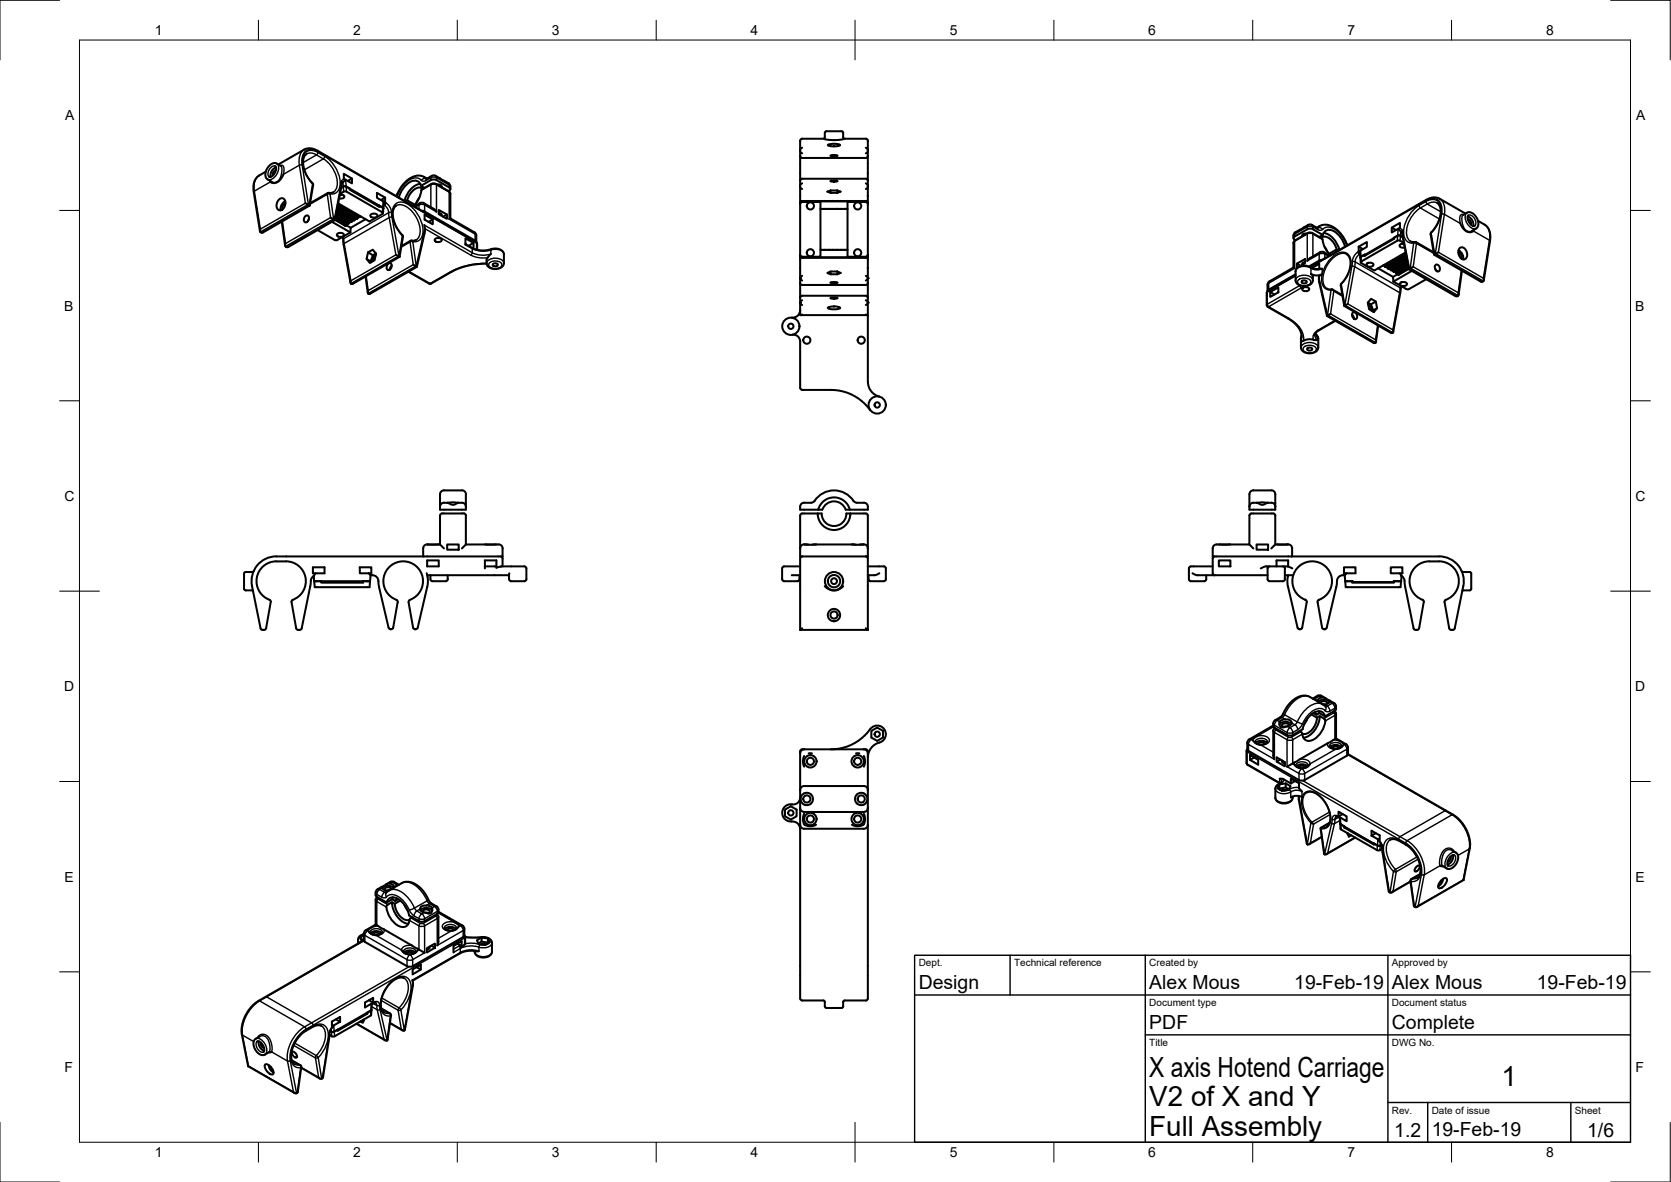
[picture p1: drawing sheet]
<svg xmlns="http://www.w3.org/2000/svg" width="420mm" height="297mm" viewBox="0 0 420 297" stroke-linecap="round" stroke-linejoin="round" font-family="sans-serif">
<defs><g id="words">
<g font-size="7">
<text x="289" y="270.6">X axis Hotend Carriage</text>
<text x="377.5" y="273">1</text>
<text x="289" y="278.1">V2 of X and Y</text>
<text x="289" y="285.5">Full Assembly</text>
</g>
<g font-size="4.9">
<text x="231" y="248.5">Design</text>
<text x="289" y="248.5">Alex Mous</text>
<text x="325.4" y="248.5">19-Feb-19</text>
<text x="350" y="248.5">Alex Mous</text>
<text x="386.4" y="248.5">19-Feb-19</text>
<text x="289" y="258.6">PDF</text>
<text x="350" y="258.6">Complete</text>
<text x="350.6" y="285.7">1.2</text>
<text x="360" y="285.5">19-Feb-19</text>
<text x="399.1" y="285.7">1/6</text>
</g>
<g font-size="3.5">
<text x="39" y="8.8">1</text>
<text x="88.8" y="8.8">2</text>
<text x="138.8" y="8.8">3</text>
<text x="188.7" y="8.8">4</text>
<text x="238.8" y="8.8">5</text>
<text x="288.7" y="8.8">6</text>
<text x="338.8" y="8.8">7</text>
<text x="388.8" y="8.8">8</text>
<text x="16.4" y="30.2">A</text>
<text x="411.4" y="30.2">A</text>
<text x="16.2" y="78">B</text>
<text x="411.2" y="78">B</text>
<text x="16.2" y="125.9">C</text>
<text x="411.2" y="125.9">C</text>
<text x="16.2" y="173.7">D</text>
<text x="411.2" y="173.7">D</text>
<text x="16.2" y="221.6">E</text>
<text x="411.2" y="221.6">E</text>
<text x="16.2" y="269.4">F</text>
<text x="411.2" y="269.4">F</text>
<text x="39" y="290.8">1</text>
<text x="88.8" y="290.8">2</text>
<text x="138.8" y="290.8">3</text>
<text x="188.7" y="290.8">4</text>
<text x="238.8" y="290.8">5</text>
<text x="288.7" y="290.8">6</text>
<text x="338.8" y="290.8">7</text>
<text x="388.8" y="290.8">8</text>
</g>
<g font-size="2.5">
<text x="231" y="242.9">Dept.</text>
<text x="255" y="242.9">Technical reference</text>
<text x="289" y="242.9">Created by</text>
<text x="350" y="242.9">Approved by</text>
<text x="289" y="252.8">Document type</text>
<text x="350" y="252.8">Document status</text>
<text x="289" y="262.9">Title</text>
<text x="350" y="262.9">DWG No.</text>
<text x="350" y="279.9">Rev.</text>
<text x="360" y="279.9">Date of issue</text>
<text x="396" y="279.9">Sheet</text>
</g>
</g></defs>
<!-- layer: Visible -->
<g fill="none" stroke="#000" stroke-width=".51">
<path d="M77.1 38.7l-.5 .4-.3 .8v1.8l.7 2.2 1.6 2.2M201.2 38l.1 .3 .4 .2M201.2 39.2v6.2M201.2 39.2l.1 .2 .4 .3h16l.3-.1 .2-.4M201.7 37.1l-.4 .2-.1 .4M201.7 34.9h5.3M201.7 34.8l-.4 .3-.1 .3v3.8M207.4 35l1.8 .2 2.8-.2M207.4 33.4v1.1M207.4 33.4a.93 .93 0 0 1 1.2-.4h2.2a.97 .97 0 0 1 1.2 .4v1.1M207.4 34.5l-.4 .3M208.2 36.4a4 4 0 0 1 3 .1 3.8 3.8 0 0 1-3-.1z"/>
<path d="M208.8 39.1l.7-.1 1.1 .1-.6 .2zM212 34.5l.4 .3M212.4 34.9h5.3M217.7 37.1l.4 .2 .1 .4M217.7 34.8l.4 .3 .1 .2v3.9M218.2 38l-.1 .3-.4 .2M218.2 39.2v6.2M66.8 43.1l-1.6 1a3.8 3.8 0 0 0-1.4 4.1l1.6 9.9M69.2 41.8l.2 .6-.3 1.1-.7 .8-.7 .2M69.4 42.8l-.7 .4v.8M69.4 42a2.2 2.2 0 0 0-1.4 2.5M70 41.3l6.7-3.8 1.3-.2 1.3 .3 40.4 23.2 .3 .5v1.5"/>
<path d="M70.1 50.2a1 1 0 0 1 1.4-.2 1 1 0 0 1 .2 1.3 1.32 1.32 0 0 1-1.8 1.3 1.88 1.88 0 0 1 .2-2.4zM70.6 41.7l-1.1-.6-.6-.1-1 .4-.7 1-.4 1v1.1l.4 .5 1.1 .7M70.8 55.7l.9 6.1M71.2 43.8l-.6 1.2-1 .9a1.57 1.57 0 0 1-1.6-.2M71.7 50.5a2.27 2.27 0 0 0-1.1 2.3M71.8 51.1l-.7 .6v.9M76.8 54.3a.61 .61 0 0 1 .8 0 .61 .61 0 0 1 0 .9 .66 .66 0 0 1-.9 .7 .66 .66 0 0 1-.2-1.1zM76.8 51.1l1.1 .6M77.7 55.1l-.3 .5M77.9 51.7l-11.9 6.8-.6-.3 .1-.6M78.6 46.1l.2 .4-.9 5.2M79.8 57.8l4.6 2.6 .4-.1 3.3-1.9"/>
<path d="M83.1 54.7l1.1 .6M83.5 55.7l4.6 2.7M83.8 48.3l-1.4 .2-4.4 2.6M84.2 55.3l2.8 1.5-.2-.2M84.2 55.1l2.6 1.5-.1 .1M84.4 54.4l3.1 1.8 .2-.1M84.5 53.6l3.7 2.2M84.7 52.9l4.3 2.5 .3-.3M84.8 58.8l.8-.3a.65 .65 0 0 1 .8 .7l-.8 .3a.65 .65 0 0 1-.8-.7zM84.8 52.2l4.9 2.8M85 51.5l5.4 3.1M85.5 48.9h.3a.56 .56 0 0 1 .8 .4 .56 .56 0 0 1-.8 .6h-.5"/>
<path d="M85.5 48.7l1-.6h.6l9.2 5.5-3.4 2.1-7.9-4.6M85.7 48.9h.4M86 45.8l-1.8 9.5-11.7 6.8a.57 .57 0 0 1-.7-.2 .57 .57 0 0 1 0-.7M86.1 59.5l2 11.6M86.3 46.9h.7M86.3 46.9l-.5 .3M86.4 43.7l2.1 1.2v1.2l-2.1-1.2zM86.6 56.5l-.1 .1M86.7 56.5l-.1 .1M86.9 45.2l-1 .7M87 56.6h-.1M87 56.6l1.2 .6"/>
<path d="M87 46.9l9.2 5.3M87 46.9l.9 .5v.3l7.5 4.3v-.3l.8 .5M87.3 56.1h.1M87.3 56.1l-.1 .2M87.4 56.1l-.4 .4M88 55.7h.1M88 55.6l-.3 .5M88 47.4l-.1 .1M88.1 55.7l-.3 .2M88.2 57.2l-.1 1.2M88.4 55.8h-.1M88.4 55.7l-.1 .1"/>
<path d="M88.5 44.9l-1.1 .6M88.6 55.5l-.2 .2M88.7 55.2l-.1 .3M88.9 55.3l-.3 .2M89.4 54.8l-.1 .3M89.6 54.9l-.3 .2M89.8 55h-.1M90 54.7l-.2 .3M90.1 54.4l-.1 .3M90.3 54.5l-.3 .2M90.7 54.3l-.3 .3M91.9 55.1l-3.7 2.1"/>
<path d="M93.2 54l.8-.3a.65 .65 0 0 1 .8 .7l-.8 .3a.65 .65 0 0 1-.8-.7zM95.1 51.5l-.1 .2M95.3 51.6l-.3 .2M95.4 51.7l-.3 .1M96.2 52.2l.2 .2M96.4 50.6v1.8M96.4 52.4l-.1 1.2M96.8 49.7l-2-1.2v1.2l1.6 .9M96.8 49.7l-1 .6M96.8 49.7v1.2l-.4-.3M99.7 51.7l-.6 .5-.3 .7v1.1l.1 1.1 .9 2.2 1.5 2.1-.8 5.1M102.4 50.3l1.9 1.1"/>
<path d="M102.4 50.3l-.5 .3M104 51.8a7.4 7.4 0 0 0 2-4.1l2.6-1.5 .7-.1 3.7 2.1 .2 .5v6.2l6.1 3.5M105.4 49.7l-.7 1.2M105.6 51.1l-1.5 .8M105.6 51l.5-.1 .5 .2 2.5 1.4 .6 .7M105.7 46.2a5.5 5.5 0 0 0-4 4.3M105.9 46.7a1.69 1.69 0 0 0-2.7-1l-1.6 1.3-.8 1.3-.5 1.3M106.1 53l.7 .1M106.3 47.5a1.76 1.76 0 0 0-2.5 .4l-1 1.4-.4 1M106.7 56.5l.1 .9M106.7 47.2l-.8-.5 2.9-1.6 .8 .1 3.3 1.9a.47 .47 0 0 1 .3 .5 .47 .47 0 0 1-.4 .4M106.8 54l2 1.1v1.3l-2-1.2z"/>
<path d="M106.8 53.2l12.7 7.3M106.8 57.4v1.1l-2 8.6-11.8 6.7-.5-.1 .1-.7M107.2 45l1.6-.9 .8 .1 3.3 2 .3 .4v.9M107.4 44.9l-1.1-.6-.8-.2-1.1 .1-1.4 .6-1.7 1.5-1.7 2.9M108.8 55.1l-1 .7M109.9 46.4l.9 .1 .2 .5M110.3 52.8l2.1 1.1v1.1l-2.1-1.2zM110.3 53.5l.7 .3v.4M110.7 46.4l-.4 .2M112.4 53.9l-1 .5M113.2 54.9l-.3 .2M119.3 58.3l.3 .4 .2 .5"/>
<path d="M119.8 59.2v1.7M201.2 45.4v5.6M201.2 51v20.2M201.2 46.9l.1 .4 .4 .2M201.2 51l.4-.5h16.2l.4 .5M201.7 50.6h4.6v.1h-4.6l-.4 .2-.1 .4M201.7 46.1l-.4 .2-.1 .4M201.7 50.6l-.3 .1-.2 .4M201.7 44.9h16M201.7 50.6h16M201.7 44.9l-.4 .2-.1 .3M206.3 52.5h6.8"/>
<path d="M206.3 50.7v13.8h-4.7l-.4-.5M208.8 45.5l1.2-.2 .6 .2-1.1 .2zM208.9 47.9v.6M208.9 47.9h1.6M208.9 47.9l-.9 .3 .9 .3M208.9 48.5h1.6M210.5 47.9v.6M210.5 47.9l.9 .3-.9 .3M217.7 50.6h-4.6v.1M217.7 46.1l.4 .2 .1 .4M217.7 50.6l.4 .2 .1 .3-.1-.2zM217.7 44.9l.4 .2 .1 .3"/>
<path d="M218.2 51v23.8M218.2 45.4v1.5M218.2 46.9v4.1M218.2 51.3l-.1-.3-.4-.3h-4.6v13.8M218.2 46.9l-.1 .4-.4 .2M325.5 59.4l-.3 .4 .3 .4M327.8 58.8l.4 .1M328.6 58.7l-.9 .1-.3 .6M328.7 57.6l-3.2 1.8M328.7 57.6l.7-.2 .7 .2M328.9 56.5l-3.4 2-.2 .5-.1 .8M329.9 56.5l1.4 .8"/>
<path d="M329.9 56.5l-.5-.1-.5 .1M330.1 57.6l2.5 1.4-.9 .5M331.1 57.2l1-.6 .9-.1 1.1 .1 1.1 .5 1 .6 1 1.1 1.7 2.8M332.2 59.8a1.76 1.76 0 0 1 2.5 .5l1 1.3 .4 1.1M332.6 59.1a1.69 1.69 0 0 1 2.7-1l1.6 1.3 .8 1.2 .5 1.4M332.8 58.5a5.5 5.5 0 0 1 4 4.3M349.9 57.2l2.1-1.2v1.2l-2.1 1.2zM349.9 57.2l1.1 .6M350.4 59.8h.1M350.5 59.8v.2M351.4 59.2h.7l.6 .3M351.4 59.2l-.9 .5v.3l-7.4 4.3v-.3"/>
<path d="M351.4 59.2l-1 .6M351.6 57.5l.9 .8M352.4 58.2l1.8 9.5M361.4 51l.4 .4 .3 .8 .1 1-.1 1.3-.8 2-1.6 2.2 .9 5.3 11.8 6.8 .6-.2v-.7M367.2 56.2l.6 1.1 .9 .9 1 .2 .8-.3M367.9 54l1-.6 .7-.1 .9 .5 .8 .9 .4 1.2-.1 1-.3 .4-1.2 .7M368.5 53.7l-6.7-3.9-1-.2-1.2 .2-30.2 17.3M369 54.4a2.2 2.2 0 0 1 1.4 2.4M369.1 55.1l.6 .5 .1 .8M369.2 54.1l-.2 .6 .4 1.1 .7 .9 .7 .1M371.6 55.5l1.8 1a3.9 3.9 0 0 1 1.2 4.1l-1.5 9.8M91.9 69.5l.6 4.1"/>
<path d="M92.2 65.1l1 .6M92.5 63.4l1.2-.7 .9 1-.4 1.7-1.2 .7-.8-1zM92.5 63.4l1.3 .7M93.8 64.1l-.6 1.6 .1 .2M94.5 64.2l-.6 .6-.1 .8M94.5 63.7l-.7 .4M97.6 66.3a.61 .61 0 0 1 .8 0 .61 .61 0 0 1 0 .9 .66 .66 0 0 1-.9 .6 .66 .66 0 0 1-.2-1.1zM98.5 66.7l-.5 1.1M99.5 64l1 .5-12 6.9a.48 .48 0 0 1-.3-.8M100.3 64.4h.1M103.9 66.5l.9 .6M104.6 60.3l-1.4 .2-2.3 1.3"/>
<path d="M104.6 66.9h.1M109.3 60.1l.9-.3a.65 .65 0 0 1 .8 .7l-.8 .3a.65 .65 0 0 1-.9-.7zM117 61.5v-1.6l2.1 1.2v1.5M117 61.3l2.1 1.3M117 61.2l.1 .2M119.1 62.6l2.7 .3 2.7-.5a1.86 1.86 0 0 1 2.2 1.5l-.1 2.7-.4 .5-.7 .4-1.5 .1-1.1-.5-.5-.6-.1-1.2M119.1 61.1l-1.3 .7M119.5 60.5l.3 .4M122.4 66.3l-3.7 .3-3.1 .8-2.1 .9-5.3 3-5.5-3M123.4 63.8l-.8 .9-.2 .6M124.1 66.3l.4-.1a.52 .52 0 0 1 .7 .4l-.7 .3a.52 .52 0 0 1-.6-.5zM201.2 64.3l.4 .5h16.2l.4-.5"/>
<path d="M201.2 64.2l.2 .3 .3 .2M201.2 74.8v4.3l.5-.1M201.2 71.2v3.6M201.2 77.9a1.89 1.89 0 0 1-2.1 1.9M201.2 71.2h.1M201.2 74.8l.1-.3 .3-.2h16.1l.3 .1 .2 .4M201.3 79.2h16.8M201.7 69.3a.59 .59 0 0 0-.5 .6 .59 .59 0 0 0 .5 .6M201.7 75.5a.59 .59 0 0 0-.5 .5 .59 .59 0 0 0 .5 .6M201.7 64.7h16M206.3 62.8h6.8M206.3 64.5v.2h-4.6"/>
<path d="M208 68.6l.9-.4h1.6l.9 .4-.9 .3h-1.6zM208.2 77.3l1.8-.3a1.11 1.11 0 0 1 1.2 .4 3.6 3.6 0 0 1-3 0zM208.8 74.9l.5-.1 1.3 .1-.9 .2zM208.8 71l.7-.1 1.1 .1-.6 .2zM208.9 68.2v.7M210.5 68.2v.7M217.7 69.3a.59 .59 0 0 1 .5 .6 .59 .59 0 0 1-.5 .6M217.7 75.5a.59 .59 0 0 1 .5 .5 .59 .59 0 0 1-.5 .6M217.7 79l.5 .1M218.2 74.8v21.1M218.2 64l-.4 .5h-4.7v.2h4.6M218.2 64.2l-.1 .3-.4 .2"/>
<path d="M218.2 71.1l-.2 .4-.3 .1h-16.2l-.3-.3M318.7 77.1l6.1 3.6a5.2 5.2 0 0 1 2.5 4.1M318.8 73.2l-.3 .4v3.1l.3 .4M319.4 73.4l2-1.2v1.3l-2 1.1zM319.4 73.4l1.1 .6M325.2 67.2l.3 .2M325.5 60.3l.2 .1M325.8 68.9l-6.8 3.9-.3 .4v-1.6M325.8 69.2l-7.1 4M326.1 66.3v1l.2-.1M327 66.8l-.9-.5 2-1.2v1.1l-1.4 .8M327.5 70.6l.4-.2a.52 .52 0 0 1 .7 .5l-.7 .3a.52 .52 0 0 1-.6-.5z"/>
<path d="M327.5 72.5l.8-.4a.65 .65 0 0 1 .8 .8l-.8 .3a.65 .65 0 0 1-.8-.7zM328.2 65.8l-.7 .3v.4M329.8 67.4l1.9-1.1v1.3M330.1 69.6l-.5-.8a2.97 2.97 0 0 0 2.8 .1l-.7 .4-.1 .4M331.6 69.8l.1 1.1 2 8.5 11.7 6.8 .5-.2v-.6M331.9 63.4l-2.7 1.5-.5 .7M332.4 65.3l-.7 .2-2.6 1.5M332.4 67.5l-1.9 .1-2-.8-.9-.1-1.3 .5-.5 .7v2.7l.3 .6 .6 .5 1.5 .2 1.2-.4 .7-.8v-1.1M332.9 63.4l1.4 .8M332.9 63.4l-.5-.1-.5 .1M333.1 62l.7 1.3M333.7 72.5l1.3 .2 2.5 1.5"/>
<path d="M334.5 64.1a8 8 0 0 1-2-4.1l-2.6-1.5-.6-.1-3.8 2.1-.3 .5v6.2l-6 3.5-.4 .4-.1 .5M334.6 78.9l-.9 .5M336.5 62.9l-.4-.2-1.9 1.1M338.1 76.7l-.1 .2M338.6 63.9l.5 .5 .4 .7-.1 2.2-.8 2.3-1.5 1.9 .9 5.4 11.7 6.7h.6l-.1-.7M338.9 76.4l-.8 .3M340 79.1l.5 1M340.1 78.6a.91 .91 0 0 1 1.1 .4 .91 .91 0 0 1-.1 1.1 .95 .95 0 0 1-1-.4 .95 .95 0 0 1 0-1.1zM341.6 62l2.1-1.2v1.2l-1.6 1M341.6 62l1.1 .6M341.6 62v1.2l.5-.2M342.1 64.8v1.1"/>
<path d="M342.1 63v1.8M342.2 64.5l-.1 .3M343.2 64l-1 .5M343.2 64l.1 .2M343.2 64.1l-1 .4M343.6 66.3l.9-.3a.65 .65 0 0 1 .8 .7l-.8 .3a.65 .65 0 0 1-.9-.7zM343.9 76.1l.8-1 1.2 .7 .4 1.6M343.9 76.1l.4 1.6 1.1 .7 .9-1M343.9 76l.8 .5 .6 1.5-.2 .2M344 76.5l.6 .7 .1 .8M345.9 75.8l-1.2 .7M346.3 77.4l-1 .6"/>
<path d="M346.5 67.4l3.8 2.2M347.9 66.7l.2 .1M348 66.6l.1 .2M348.1 66.8l.2 .2M348.3 67.1h.1M348.4 67.1h.1M348.6 67.1l.2 .1M348.7 67h.1M348.7 67l.2 .2M349.2 67.5l.3 .1M349.4 67.4h.1M349.4 67.4l.2 .2"/>
<path d="M349.6 67.6l.2 .3M349.9 67.9l.3 .1M350.1 67.8h.1M350.1 67.8l.2 .2M350.3 69.6l.1 1.2M350.7 68.3l.3 .2M350.8 68.2h.1M350.8 68.2l.2 .2M351 68.4l.3 .3M351.5 68.9l-1.2 .7M351.5 68.9l.2 .1M351.5 68.6l.2 .2-.3-.1"/>
<path d="M351.7 68.9v.1M352 71.2l.9-.3a.65 .65 0 0 1 .8 .7l-.8 .3a.65 .65 0 0 1-.9-.7zM352.3 71.9l-2 11.5M352.7 61.2h.1M352.7 61.2l-.3 .1M352.8 61.2v.1M353 61l-1-.5h-.6l-9.1 5.2-.1 .3 3.3 2 7.9-4.6M353 61.2h-.3a.56 .56 0 0 0-.8 .5 .56 .56 0 0 0 .7 .6l.6-.1M353.6 64.2l-5.2 2.9M353.7 64.9l-4.6 2.6-.3-.3M353.8 65.6l-4 2.3M354 66.4l-3.4 1.9-.3-.3"/>
<path d="M354.1 67.1l-2.8 1.7M354.2 67.6l-2.7 1.6v-.3M354.2 67.7l11.8 6.7a.56 .56 0 0 0 .7-.1 .56 .56 0 0 0-.1-.7M354.7 60.6l1 .2M355 68.1l-4.6 2.7M355.3 67l-1.1 .7M355.7 60.8l4.8 2.6M358.6 70.2l-4.5 2.5h-.4l-3.3-1.9M360.8 67.4l.3 .6M360.9 66.6a.86 .86 0 0 1 1.1 .5 .86 .86 0 0 1-.5 1.1 1.1 1.1 0 0 1-.6-1.6zM361.7 63.4l-1.1 .6M366.7 63.4l.7 .7v.8"/>
<path d="M366.7 62.9a2.27 2.27 0 0 1 1.2 2.3M367 62.4a1.11 1.11 0 0 1 1.8 .8 1.21 1.21 0 0 1 .1 1.3 1.21 1.21 0 0 1-1.1 .7 1.93 1.93 0 0 1-.8-2.8zM367.6 68.1l-.8 6M199.2 84.1a1.77 1.77 0 0 1 2 1.8v11.6l.5 .5M201.7 98h7.2a12.1 12.1 0 0 1 9.9 5M218.2 95.9a3.8 3.8 0 0 0 2.9 3.8M328.8 87.5l.5-.2a.52 .52 0 0 1 .6 .5l-.6 .3a.52 .52 0 0 1-.6-.5zM330.8 83.8l.6 1v2.7l-.5 .9-1 .4-1.7-.2-1-.8-.1-2.8 .2-.7M331.2 85.5l-.7-.1a3.7 3.7 0 0 0-3.1 .4l-.3 .1M335.8 80.6l-4.4 2.5-.6 .7-.2 .5M346.5 81.8l-.5 4.1M69.5 139.8a6.2 6.2 0 0 0-6.1 7.5l2.1 10.6 .3 .3 .7 .1 .4-.3 1.2-6.7-.1-.4a5 5 0 0 1-3.4-5.6 5 5 0 0 1 4.9-4.2 7.5 7.5 0 0 1 5.3 .9 5 5 0 0 1-1.4 8.9l-.1 .4 1.2 6.7 .4 .3 .7-.1 .3-.3 2.1-10.6a3.4 3.4 0 0 1 .9-2.5"/>
<path d="M106.4 137.8v2M107.4 136.8h.1M107.4 136.8a1.01 1.01 0 0 0-1 1M107.5 136.8h2.7M110.6 136.8l1 1M111.6 129h4.5M111.6 123.2h4.5M111.6 123.2a1.54 1.54 0 0 0-1 1.9v2.2M111.6 129l-.7 .1-.3 .4v7.3h-.4M112.4 136.8h2.9v1.3h-2.9zM112.5 126.4h2.8M112.5 126.4l-.9-.1a1.01 1.01 0 0 0-1 1"/>
<path d="M112.5 126.4l1.4 .5 1.4-.5M115.3 126.4l.9-.1a1.01 1.01 0 0 1 1 1M116.2 129l.7 .1 .3 .4M116.2 123.2a1.01 1.01 0 0 1 1 1M117.1 124.2v3.9h-6.5v-.8M117.1 136.8l-1 1M117.1 136.8h4.9M117.1 129.5v7.3M122 136.8h2.7M124.7 136.8h.7M125.4 136.8a1.01 1.01 0 0 1 1 1M125.9 139.8l.2 .1 .3 .4"/>
<path d="M126.4 137.8v2h-56.9M201.2 139.8h.5M202.2 136.8l1.1 .1M202.2 126.3a1.01 1.01 0 0 0-1 1v.8h5.6a3.1 3.1 0 0 1 2.9-2.1 3.1 3.1 0 0 1 2.9 2.1h5.6v-.8M202.2 136.8a1.01 1.01 0 0 0-1 1M202.3 136.8h2.9M204.1 136.9h11.2M204.8 125.9a5.9 5.9 0 0 1 9.8 0M204.8 125.9l-.6 .4-2 .1M205.6 129v.2a4.1 4.1 0 0 0 4.2 4 4.1 4.1 0 0 0 4-4.2M206.6 129h-4.9l-.4 .3-.1 10.5M206.6 129a3.1 3.1 0 0 0 3.1 3.2 3.1 3.1 0 0 0 3.1-3.2h4.9l.4 .3 .1 10.5"/>
<path d="M213.7 128.1a4.1 4.1 0 0 0-4-3.1 4.1 4.1 0 0 0-4 3.1M214.2 136.8h2.9M214.6 125.9l.6 .4 2 .1M217.2 136.8l-1.2 .1M217.2 126.3a1.01 1.01 0 0 1 1 1M217.2 136.8a1.01 1.01 0 0 1 1 1M218.2 139.8h-.5M304.9 137.8v2h56.9M305.4 139.8l-.4 .3-.1 .2M305.9 136.8h.7M305.9 136.8a1.01 1.01 0 0 0-1 1M306.6 136.8h2.7"/>
<path d="M314.2 127.3v.8h6.5v-.8M314.2 136.8l1 1M314.6 129h5.5l.5 .3 .1 7.5M314.7 129l-.5 .3v.2v7.3h-4.9M315.2 123.2h4.5M315.2 123.2a1.54 1.54 0 0 0-1 1.9v2.2M316 136.8h2.9v1.3h-2.9zM316 126.4h2.8M316 126.4l-.8-.1a1.01 1.01 0 0 0-1 1M316 126.4l1.4 .5 1.4-.5M318.8 126.4l.9-.1a1.01 1.01 0 0 1 1 1M319.7 123.2a1.36 1.36 0 0 1 1 1.6v2.5"/>
<path d="M320.7 136.8l-1 1M320.7 136.8h.4M321.1 136.8h2.7M323.8 136.8h.1M323.9 136.8a1.01 1.01 0 0 1 1 1M324.9 137.8v2M361.8 139.8a6.2 6.2 0 0 1 6.1 7.5l-2.1 10.6-.3 .3-.7 .1-.4-.3-1.2-6.7 .2-.4a5 5 0 0 0 3.4-5.6 5 5 0 0 0-5-4.2 7.5 7.5 0 0 0-5.3 .9 5 5 0 0 0 1.4 8.9l.1 .4-1.2 6.7-.4 .3-.7-.1-.3-.3-2.1-10.6a3.3 3.3 0 0 0-.9-2.5M61.4 144.1v3.9M61.4 148l.3 .4h1.9M63.8 143.5l-.4 .2h-1.7l-.3 .4M78.7 142.6h2.9v1.5h-2.9zM78.9 144.8l.1 1.3"/>
<path d="M79 146.1h.5M79.3 144.1l-.4 .7M79.5 146.1h13M79.5 146.1h1.3v.3h10.5v-.3h1.2M80.9 146.1v.2h10.3v-.2M90.5 142.6h2.9v1.5h-2.9zM92.5 146.1h.5M92.7 144.1l.5 .5M93.2 144.6a1.75 1.75 0 0 1 2 2.2l2.5 10.9 .3 .4h.3M93.2 144.6l-.3 3h-13.8l-.1-1.5M102.8 151.3l.1-.4a5 5 0 0 0 2.5-7.8 5 5 0 0 0-8.1 0 5 5 0 0 0 2.6 7.8l.1 .4-1.2 6.5-.5 .3M104.4 158.1h.1"/>
<path d="M107.3 144l.3 1.4-.1 1.5-2.5 10.8a.62 .62 0 0 1-.6 .4 .62 .62 0 0 1-.5-.4l-1.2-6.4M107.4 140.8h2.9v1.5h-2.9zM107.4 144.6h20.6M108.2 144.6l.1 1.2 .4 .3M112.6 144.6v1a1.15 1.15 0 0 1-1.5 .5h-2.4M121.9 142.3h2.9M126.4 140.3v2M128 145.6a1.11 1.11 0 0 0 1.5 .5h2.3M128.1 144.1l-.1 1.5M131.8 142.3h-5.7l-1.3 .4v-1.9h-2.9v2M131.9 142.3l.4 .3 .1 .2v2.8l-.3 .4-.2 .1M199.1 144.6h2.1"/>
<path d="M201.2 142.3h-3a1.21 1.21 0 0 0-1.5 .5v2.8a1.11 1.11 0 0 0 1.4 .5h1.5a1.15 1.15 0 0 0 1.4-.5v-1M201.2 140.3v18M201.2 140.3l.1-.2 .4-.3h16l.3 .1 .2 .4M201.2 158.3h17M201.7 157.9l-.5 .4M207.4 147.3l1 .8 1 .3 1.4-.2 1.2-.9M217.7 157.9l.5 .4M218.2 142.3h3.1a1.11 1.11 0 0 1 1.4 .5v2.8a1.15 1.15 0 0 1-1.4 .5h-1.5a1.11 1.11 0 0 1-1.4-.5v-1M218.2 140.3v18M221.1 144.1l-1.1 .5h-1.8M299.8 144.1l1.2 .5h4.4M304.9 142.3l-5.7 .1-.3 .4 .1 2.8a1.11 1.11 0 0 0 1.4 .5h1.4a1.15 1.15 0 0 0 1.5-.5v-1"/>
<path d="M304.9 140.3v3.8l.1 .2 .4 .3M305.4 144.6h13.3M306.5 140.8h2.9v1.5h-2.9zM319.2 142.3l-.4 .3-.1 .2v2.8a1.11 1.11 0 0 0 1.5 .5h1.4a1.15 1.15 0 0 0 1.5-.5M321 142.3v-1.5h2.9v1.6l1.1 .4M322.6 142.3l.2 .1 .3 .4M323.1 144.6h1.9M323.1 142.8v2.8M323.9 144.5l-.2 1.2 .1 1.6 2.5 10.4 .3 .4h.3M323.9 142.3h-5.6l-1.3 .5M333 158.1h-.3l-.3-.3-1.1-6.8a5.1 5.1 0 0 0 3.5-4.4 5.1 5.1 0 0 0-2.6-5 5 5 0 0 0-6.9 2.6 5 5 0 0 0 3.1 6.7l.2 .4-1.2 6.5-.5 .3M337.7 144.6h.4"/>
<path d="M337.7 144.6a1.72 1.72 0 0 0-1.6 2.2l-2.5 10.9-.2 .3-.4 .1M337.9 142.6h2.9v1.5h-2.9zM338.1 144.6l.3 3h13.7l.2-1.5M338.2 146.1h.6M338.6 144.1l-.5 .5M338.8 146.1h1.3v.2h10.3v-.2h1.4M338.8 146.1h1.2v.3h10.5v-.3h1.3M349.7 142.6h2.9v1.5h-2.9zM351.8 146.1h.5M352 144.1l.4 .7M352.4 144.8l-.1 1.3M367.5 143.5l.4 .2h1.7a.99 .99 0 0 1 .3 1.3v2.1a.96 .96 0 0 1-.4 1.3h-1.8"/>
<path d="M329.7 179.5l1.4 .8 .7-.4 1.2 .7 .2 .4a5.4 5.4 0 0 1-4 5.2 1.62 1.62 0 0 1-1.7-1.7M330.6 179l.4 .6M331.4 176.3l-.1-.1a.88 .88 0 0 1 1.1-.9l.8 .1 1.2 .7-.1 .3M331.5 176.3a2.13 2.13 0 0 1 2.8 .1M331.6 178.7l.2 .5M331.8 179.9a5.7 5.7 0 0 1-4.1 5.5M332 176.7a.99 .99 0 0 1 .9-.5 .99 .99 0 0 1 .9 .6M332.5 177l-3.8-2.1-1-.1-1 .2-1 .5-1.2 1-1.3 1.7-.9 1.7-1.7 1.1a1.33 1.33 0 0 0-.2 1.9l3.2 1.8M332.5 177l.8 .6M333.3 175.5l-1.5-.8-1.7 .9M334.3 176.4a1.77 1.77 0 0 1-1.5 .6h-.3M334.3 176.1l1.4 .8 .3 .7"/>
<path d="M335.5 178.7l.4 .5v6.4l2.9 1.8 .1 2.1M335.9 177.6v.7l-.2 .2-2.5 1.5-1.5-.8-.7 .4-.8-.4M202.2 197.5h15M202.2 199.4l-.7 .6-.2 .6 .2 1 .7 .6M202.2 190l-.3 1.3 .3 1.4M202.2 197.5a1.01 1.01 0 0 0-1 1M202.2 188.3a1.01 1.01 0 0 0-1 1M202.2 199.4a1.55 1.55 0 0 1 2.2 1.2v.6a1.52 1.52 0 0 1-2.2 1M203.3 189.3h.9M215.2 189.3h.9M217.2 199.4l.7 .6 .2 .6-.2 1-.7 .6M217.2 190l.3 1.3-.3 1.4"/>
<path d="M217.2 199.4a1.54 1.54 0 0 0-2.2 1.2v.6a1.53 1.53 0 0 0 2.2 1M217.2 197.5a1.01 1.01 0 0 1 1 1M217.2 188.3a1.01 1.01 0 0 1 1 1M218.8 183.2a12.1 12.1 0 0 1-9.9 5.1M218.8 183.2a2.17 2.17 0 0 1 3.6 .1 2.17 2.17 0 0 1-1.3 3.3M219.1 183.7l1.5-.9 1.4 .9v1.6l-1.4 .9-1.5-.9zM221.1 186.6a3.9 3.9 0 0 0-2.9 3.7M313.4 191.7l.3 .5M313.6 188.3l.3 .4 12.7 7.3M313.6 188.3l-.2 .4v3.1M313.7 192.2l8.1 4.7M314.3 189.8l2.1 1.1v1.3l-2.1-1.2z"/>
<path d="M315.1 186.1l.8 .8 1.1 .3M315.4 190.4l-1.1 .6M315.6 186.4l.5 .5 .7 .2 1.2-.1 .7-.6M315.7 186.7a2.16 2.16 0 0 1 2.9 0M316 185l-.6 .4M316.3 187a1.11 1.11 0 0 1 1.7 0M320.1 182.3l-6.2 3.7-.3 .7v1.6M320.6 183l-.5 .6v6.3l.3 .9M321 190.3l2.1 1.2v1.1l-2.1-1.2zM321.6 198.3l1.7-.4 .8 .5M321.7 197.1l1.6-.2 1.2 .7-.5 .9-1.6 .2-1.2-.6zM321.7 197.1v1"/>
<path d="M321.8 181.4l-.1 .7 .4 .7 1.6-.3a1.1 1.1 0 0 0 1.1-.8M321.8 195.7l.9 .1 1.9 1.1M321.8 181.4a1.8 1.8 0 0 1 1.6-.6l1 .2 .4 .7M321.9 190.9l-.9 .5M322.3 196.4l-.2 .4-1 .5-.4 .7v2.6l.2 .6 1.1 .6h1.7l1.1-.6 .2-1M322.3 183.9l.3 .3 .5 .2M322.4 191.1v.5l.7 .2M323.3 196.9v1M323.4 198.6l-.6-.2-.5 .2M323.4 182.6l-.7 .1M324.1 182.4a.96 .96 0 0 0-.8-.7 .96 .96 0 0 0-1 .6l.5 .4M324.6 196.9v-1.2l2 1.1v1.3l.8 .8"/>
<path d="M324.7 182a2.04 2.04 0 0 0-3 .1M325.4 192l.6 .7 1.2 .4M325.6 196.3l-1 .6M325.8 192.3l.4 .5 .9 .2 1.2-.1 .7-.6M326 192.6a2.16 2.16 0 0 1 2.8 0M326.5 192.9a1.11 1.11 0 0 1 1.8 0M326.6 196l.7 .2 .7-.2M326.8 183.7l.5 .4 .2 .4M326.9 183.7v.1M327.5 183.3l-2.8 1.5-1.1-.1M328.6 199.2l1.1-.2 1.4 .5 1.4 1.3 1.1 1.5 .7 1.8 .2 1.8-.3 1.2-.7 .7M328.7 180.7l-.7 1.2"/>
<path d="M329.4 191.9l-.8 .9-1.2 .3M331.1 180.3a4.2 4.2 0 0 1-3.3 4.2l-.4-.1M333.2 180a1.7 1.7 0 0 0-2.8-.9l-1.1 .9-.9 1.2-.9 2M334.3 187.5l.4 .4 .8 .3 1.2-.1 .7-.6M334.4 187.7a2.16 2.16 0 0 1 2.8 0M334.9 188a1.11 1.11 0 0 1 1.8 0M335.9 185.6l-12.3 7.1M336 185.9l1.1 .4 .8 .7M337.9 187.1l-.8 .8-1.3 .4M338.9 189.5l26.6 15.3 1.6 1.3 1 1.3 .8 1.4 .6 1.9 .2 1.1-.1 1.4-1.6 8M338.9 189.5l-.3 .4-10.6 6.1M197.4 203.5l1.4-.9 1.5 .9v1.6l-1.5 .9-1.4-.9z"/>
<path d="M201.2 203a1.01 1.01 0 0 0 1 1M201.2 207.3a1.01 1.01 0 0 0 1 1M201.2 200.4a1.88 1.88 0 0 1-2.5 1.7 2.22 2.22 0 0 0-2 2.6 2.22 2.22 0 0 0 2.8 1.8l.7 .2 .6 .5 .4 1.1M202.2 204.1h15M202.2 204.5l-.3 1.3 .3 1.4M202.2 208.3h15M202.3 207.3l1.3 .3 1.6-.3M214.2 207.3l1.3 .3 1.6-.3M217.2 204.5l.3 1.3-.3 1.4M218.2 203a1.01 1.01 0 0 1-1 1M218.2 207.3a1.01 1.01 0 0 1-1 1M326.6 200v.9l2 11.1 .3 .2 .6-.3"/>
<path d="M327.4 200.3a2.92 2.92 0 0 0-2.8 .1M328.7 212.1v.1M332.3 210.3l-3.1 1.9M334.3 206.7l-2.3 1.4 1.1 6.5a.51 .51 0 0 0 .7-.2M336 205.2l.9 .4M336.5 205.2v-1.2l2.1 1.2v1.2l-1.6-.9M336.5 205.2l.5 .3M336.9 205.6l.1 1.4M337 207l.1 .2M337 207l.2 1.5 9.1 5.2h.6l.6-.4M337 205.5l-.1 .1M337.1 207.2l8.3 4.8"/>
<path d="M337.1 207.2l.9 .5v.3M337.6 204.6l-1.1 .6M338 208l7.5 4.2v-.2l.9 .5M338.2 207.9l-.2 .1M338.9 209.4l.3 .9 .6-.4M339 209.5l-.2 .1M340.8 210.5l-7.3 4.2M344.9 208.8l2 1.1v1.3l-2-1.2zM345.5 212l-.1-.1 1 .6M345.9 209.4l-1 .6M346.5 210.9l1 1.7 1.7 11.4 .5 .4 .6-.4M347.4 212.3l-.6 .3-.4-.1"/>
<path d="M349.6 211.1l1-.2 1.2 .4 2.7 1.7 1.3 1.5 .9 1.8 .4 1.8-.1 1.7-.7 .9M356.1 217.8a.42 .42 0 0 1 .5-.3 .42 .42 0 0 1 .4 .4l-.5 .8a.43 .43 0 0 1-.7 .3 .43 .43 0 0 1 0-.7zM357 219.7l-2.1 1.2M362.1 217.5l.7 .2M364.7 215.3v.8l-.7 .4M365.1 213.7l1 .6 .5 .6v.9l-.5 1.4-.7 .7-1 .5-.5-.1-1.1-.6M365.4 214.9a2.2 2.2 0 0 1-1.4 2.4M365.7 214.9l-.7 .2-.7 .8-.4 1 .2 .7M91.4 236.3l-26.5 15.3-1.6 1.3-1.7 2.5-.6 1.8-.3 1.5 .1 1.2 1.6 8M91.4 235l-.8 .5 .6 1M91.4 234.8l-.7 .2-.5 .6-.2 1.5M91.4 236l-.4 .3"/>
<path d="M91.5 236.3l.3 .4M91.7 236.7l10.6 6.1M92.5 233.9l.9 .8 1.2 .4M93 234.3l.4 .4 .9 .3 1.2-.2 .6-.5M93.2 234.5a2.16 2.16 0 0 1 2.8 0M93.7 234.8a1.11 1.11 0 0 1 1.8 0M94.4 232.7l-1.1 .4-.8 .7M94.4 232.4l-2.8 1.7-.2 2.2M94.4 232.4l12.4 7M94.9 225.5l-.5 .5v6.4M96 222.8l-1.1 .7a1.33 1.33 0 0 0-.2 1.9l2.5 1.4 1.4-.8M96.1 223.2a1.75 1.75 0 0 0 1.4 .6"/>
<path d="M97 222.3l1.6-.8 1.7 .8M97.1 224.4l.5-.5 3.6-2.1 .9-.2 1.3 .1 1.1 .5 1.3 1.1 1.3 1.6 1.1 1.9 1.8 1.1 .2 .5v.8l-.2 .4-3.7 2-.8-.1-2.7-1.5M97.2 226.8a1.7 1.7 0 0 1 2.9-.9l1 .8 .9 1.2 .9 2.1M97.9 223.7l-.4 .1M98 222l-.9 .2-1.1 .7 .1 .3a2.13 2.13 0 0 1 2.8-.1M98 222a.83 .83 0 0 1 1 1v.1M98.4 223.4a.99 .99 0 0 0-.9-.4 .99 .99 0 0 0-.8 .6M98.6 226.7a5.7 5.7 0 0 0 4.1 5.5M98.6 226l.8 .4M98.8 225.5l-.2 .5M99.3 227.1l-.7-.4-1.4 .9a5.2 5.2 0 0 0 4 5.4 1.85 1.85 0 0 0 1.8-1.9l.6-.6M99.3 227.1a4.2 4.2 0 0 0 3.3 4.1l.4-.1"/>
<path d="M99.8 225.8l-.4 .6M100.2 226l-.8 .4M100.6 226.3l-1.3 .8M100.9 238.7l.9 .9 1.2 .3M101.4 239.1l.4 .5 .9 .2 1.2-.1 .6-.6M101.6 239.4a2.16 2.16 0 0 1 2.8 0M101.7 227.5l.7 1.2M102.1 239.7a1.11 1.11 0 0 1 1.8 0M103.5 230.4v.2M105 238.8l-.6 .6-1.3 .5M105.7 228.8a2.04 2.04 0 0 1 3 .1M106.3 229.2a.96 .96 0 0 1 .8-.7 .96 .96 0 0 1 1 .6l-.5 .4"/>
<path d="M107 229.4l.7 .1M107.3 238.3l2.1-1.2v1.1l-2.1 1.2zM108 237.9v.4l-.7 .3M108.1 230.7l-.2 .3-.6 .2M108.5 237.6l.9 .6M108.6 228.1a1.95 1.95 0 0 0-1.7-.5l-.7 .1-.5 .5a.84 .84 0 0 0 1 1.1l1.1 .3 .5-.1 .3-.5v-.8M109.8 229.8l.4 .6v6.2l-.3 1M110.2 229.1l6 3.5M111.7 233.2l.3 .4 1 .3 1.1-.1 .7-.6M111.8 233.5a2.16 2.16 0 0 1 2.9 0M112.4 233.8a1.11 1.11 0 0 1 1.7 0M114.4 231.8l.6 .4"/>
<path d="M115.3 232.9l-.8 .7-1.1 .4M116.1 238v-1.5l-2.1 1.2v1.7M116.3 232.6l.3 .3 .2 .5M116.8 233.5v1.6l.2 .4M116.8 235.1l-.3 .4-12.7 7.3M117 235.5h4.8l.8 .2a1.54 1.54 0 0 1 1.1 1.2v2.4l-.4 .7-.6 .4-.9 .2h-.9l-.9-.4a1.38 1.38 0 0 1-.7-1.2M117 235.5l-.1 1.7-.8 .8-.3-.4-.8-.5M119.9 236.3l1.2-.7 1.6 .2 .4 1-1.1 .7-1.7-.3zM120.4 239h-2.7l-1.7 .4-12.3 7.1M121 237.3l.6-.1 .5 .2M121.1 235.6v1l-.8 .5M121.1 236.6l1.7 .4"/>
<path d="M122.7 235.8v1.1M354.6 221.4l.9 6.3 .6 .3 .5-.4M354.6 221.6l-4.7 2.7M354.9 220.9l-.3 .5M362.4 221.2l-.6 .9M362.4 221.2a.81 .81 0 0 1 1.4-.2 2.3 2.3 0 0 1-2 2.2 1.59 1.59 0 0 1 .6-2zM362.9 220.8a2.37 2.37 0 0 1-1.3 1.9M367.9 221.1l.1 .1M368 221.2l-11.7 6.7M80.8 257.8l-1-.2-1.2 .5-2.7 1.6-1.3 1.6-1 2-.4 1.7 .2 1.6 .7 .8M83 259.1l.3 .2M83.3 259.3h.7"/>
<path d="M83.5 256.7l2-1.1v1.2l-2 1.1zM83.9 257.7l-1 1.7-1.7 11.4-.5 .3-.6-.3M84.5 256.2l1 .6M89.6 257.3l7.2 4.1M91.4 256.3l.1 .1M91.5 256.2v.1M91.5 256.3l-.3 .7-.6-.3M92.1 254.6l.3 .1-7.5 4.3v-.3l-.9 .6M92.8 251.4l1 .6M93.3 253.9l-9.3 5.4M93.3 253.9l-.9 .6v.2M93.4 252.3h.1"/>
<path d="M93.4 253.8l-.1 .1M93.4 253.8l-.2 1.4-9.1 5.3h-.5l-.7-.4M93.8 252v-1.3l-2 1.2v1.3l1.6-.9M93.8 252l-.4 .3M94.4 252l-.9 .3-.1 1.5M95.9 253.4l2.2 1.3 .2 .3-.8 6.2-.4 .3-.5-.3M98 257.1l3.2 1.8M100.9 258.7l.4 .3 .4-.1M101.6 245.8l-.9-.2-1.4 .6-1.2 .9-1.3 1.8-.8 1.7-.2 1.7 .2 1.4 .6 .8M102.4 242.8l.7 .2 .7-.2M103.7 246.3l.1 1.4-2.1 11.3M103.8 243.6l2-1.1v1.2l-2 1.1z"/>
<path d="M104.8 243.1l1 .6M207.4 251.8v1.1M207.4 252.9l.4 .4M207.8 253.3h3.8M212 252.9l-.4 .4M212.4 251.4h5.3a1.16 1.16 0 0 0 .5-1.5v-61.1l-.2-.4-.3-.1h-16l-.2 .1-.3 .4v60.7a2.27 2.27 0 0 0 .3 1.9h5.5l.4 .4M212.4 251.4l-.4 .4v1.1M62.4 267.9l11.7 6.8M62.5 267.9h-.1M64.7 261.7l.7 .1 .7 .8 .4 1.1-.2 .7M65 261.7a2.2 2.2 0 0 0 1.4 2.4M65.3 260.5l-1.2 .7-.4 .9 .4 1.5 .6 .8 .6 .5a1.27 1.27 0 0 0 1.3 .1l1-.6"/>
<path d="M65.7 262.1v.8l.7 .4M66.7 267.5a2.1 2.1 0 0 1 2.1 1.9 .5 .5 0 0 1-.3 .6 .5 .5 0 0 1-.6-.1 2.08 2.08 0 0 1-1.2-2.4zM67.5 267.6a2.37 2.37 0 0 0 1.3 1.9M68 268l.6 .9M68.3 264.3l-.7 .2M73.4 266.5l2.1 1.2M73.5 264.3a1.12 1.12 0 0 1 1.1 1.5 1.23 1.23 0 0 1-1.1-1.5zM75.5 267.7l.3 .5-.9 6.3-.6 .3-.5-.4M75.7 268.3l4.7 2.7M97.3 261.4v.1"/>
<circle cx="203.8" cy="51.7" r=".9"/>
<circle cx="215.7" cy="51.7" r=".9"/>
<circle cx="203.8" cy="63.5" r=".9"/>
<circle cx="215.7" cy="63.5" r=".9"/>
<circle cx="198.9" cy="82" r="2.17"/>
<circle cx="198.9" cy="82" r=".67"/>
<circle cx="202.9" cy="85.5" r=".9"/>
<circle cx="216.5" cy="85.5" r=".9"/>
<circle cx="220.6" cy="101.8" r="2.17"/>
<circle cx="220.6" cy="101.8" r=".67"/>
<circle cx="209.7" cy="154.6" r="1.55"/>
<circle cx="209.7" cy="146" r="2.3"/>
<circle cx="209.7" cy="154.6" r=".9"/>
<circle cx="209.7" cy="146" r=".73"/>
<circle cx="209.7" cy="146" r="1.56"/>
<circle cx="203.8" cy="191.3" r="1.56"/>
<circle cx="203.8" cy="191.3" r=".9"/>
<circle cx="215.7" cy="191.3" r="1.56"/>
<circle cx="215.7" cy="191.3" r=".9"/>
<circle cx="220.6" cy="184.5" r=".67"/>
<circle cx="198.9" cy="204.3" r=".67"/>
<circle cx="202.9" cy="200.8" r=".9"/>
<circle cx="203.8" cy="205.8" r="1.56"/>
<circle cx="203.8" cy="205.8" r=".9"/>
<circle cx="215.7" cy="205.8" r="1.56"/>
<circle cx="215.7" cy="205.8" r=".9"/>
<circle cx="216.5" cy="200.8" r=".9"/>
</g>
<g fill="#000">
<circle cx="88.7" cy="55.3" r=".25"/>
<circle cx="201.2" cy="69.9" r=".25"/>
<circle cx="201.2" cy="76" r=".25"/>
<circle cx="218.2" cy="69.9" r=".25"/>
<circle cx="218.2" cy="76" r=".25"/>
<circle cx="351.5" cy="68.6" r=".25"/>
</g>
<!-- layer: Visible Narrow -->
<g fill="none" stroke="#000" stroke-width=".36">
<path d="M76.5 37.6a3.5 3.5 0 0 0-1.2 3.9M77.1 38.7a2.39 2.39 0 0 1 2.5 .2l.3-.6a2.36 2.36 0 0 0-2.7-.3 2.36 2.36 0 0 0-1.1 2.5 8.6 8.6 0 0 0 2.5 5.7M79.8 37.9l.1 .2a2.42 2.42 0 0 0-2.6-.4 2.42 2.42 0 0 0-1.4 2.3l.1 1.4M79.9 38.1l39.9 23v1.6M79.9 38.3l1.8 1M81.3 39.9l-1.7-1-3.4 2M81.3 39.9l-4.8 2.8M81.3 39.9a7.4 7.4 0 0 1 3.4 7.2l-.5 .9-.4 .3M81.6 38.9l.1 .2M81.7 39.3l-.4 .6M81.7 39.3a7.9 7.9 0 0 1 3.6 8.1 2.24 2.24 0 0 1-2.8 1.3l-.2 .1 .1-.3M64 48l-.2 .2"/>
<path d="M65.2 44.1a3.5 3.5 0 0 0-1.3 3.9M67.7 45.3l.3 .4-4.1 2.3M69.2 41.7a1.8 1.8 0 0 0-1.5 2.7M69.6 41.1a2.57 2.57 0 0 1-.7 3.6 1.41 1.41 0 0 1-1.6 .4M69.7 45.7l.1 .1M70.6 41.7l.2 .3 .1 .8-.2 1.4-.4 .8-.9 .8-1.1-.1M75.3 41.5l1.5 9.6-11.3 6.5-1.6-9.6M75.3 41.5l-4.1 2.3 .2-1.2a.73 .73 0 0 0-.1-.8 .73 .73 0 0 0-.8-.2M75.3 41.5l.7-.1 1.6 10M77.5 51.4l-12 6.9M77.8 51.5l-12 7M77.9 51.3l4.4-2.5 .8 5.9-11.3 6.5-.8-5.6"/>
<path d="M78.6 46.2l-.9 5.3M78.6 46.1l.2 .4M82.7 48.5l.3 .3 .9 6.3M83.8 55l-12 6.9M84.1 55.2l-12 6.9M84.2 55.1l2.4 1.4M84.3 55.1l2.6 1.5M84.3 55l2.7 1.6M84.3 54.7l2.8 1.6M84.4 54.4l2.9 1.7M84.4 54.3l3.2 1.9M84.4 54.3l3.3 1.8"/>
<path d="M84.5 54l3.3 1.9M84.5 53.7l3.5 2M84.5 53.6l3.8 2.2M84.6 53.5l3.8 2.2M84.6 53.2l4 2.3M84.7 52.9l4 2.4M84.7 52.9l4.3 2.5M84.7 52.8l4.4 2.5M84.8 52.5l4.5 2.6M84.8 52.2l4.6 2.6M84.8 52.1l5 2.9M84.8 52.1l5 2.8"/>
<path d="M84.9 51.8l5.1 2.9M85 51.5l5.1 2.9M85 51.4l5.5 3.2M85 51.3l5.5 3.2M85.6 47l.2 .3M85.6 47l-1.5 8.1M85.7 48.9v.1M85.7 46.1a.84 .84 0 0 1 .3-.8 .84 .84 0 0 1 .9-.1l.2 3M85.7 46.1l-.1 .9M85.7 46.1l.2 .2M86 45.8h.2l.2 2.4M86.3 59.4l.1 .6"/>
<path d="M86.4 60l-.1 .2M86.4 60l.1 1.2M87.9 47.5l7.2 4.1M96.4 50.6l-.2 2.8M96.5 51.5l.2 .1M96.7 51.6l-.2 .1M96.7 51.6l.8 1 .2 .8M96.8 50.9l.2 .1M97 51l-.3 .6M97 51l1 1 .5 1.4M97.7 53.5l-11.3 6.5M97.7 53.4l.1 1.3"/>
<path d="M97.7 53.4h.7M97.9 54.7l-11.4 6.5M97.9 54.7l1.6 9.3-11.3 6.6-1.7-9.4M98.4 53.4l.2 1.2M98.6 54.6l1.7 9.8 .9-5.2M98.6 54.6l-.7 .1M99.7 51.7a3.4 3.4 0 0 1 3.8 1.3 6.7 6.7 0 0 1 1.9 6.4l-.8 .9M100.2 48.6l-.5 .7M101.2 59.1v.1M101.2 59.2l.1 .3M101.2 59.2a7.6 7.6 0 0 1-2.3-7.1 2.26 2.26 0 0 1 3.6-.8 7.9 7.9 0 0 1 3.6 8.1 2 2 0 0 1-2.3 1.3M105.3 51.5v1.1"/>
<path d="M105.3 51.5l-.9 .5M105.6 51l-.2 .5M105.9 47.8l2.4-1.3v5.6M105.9 45.3a2.66 2.66 0 0 0-3.8 .6l-1.3 1.5-.6 1.2h-.2M106.6 51l.2 .5-.7-.2-.7 .2M106.7 56.5l12 7M106.7 44.5l.5 .4M106.8 57.4l-2.2 9.5-.8-6.1M106.8 57.5l11.6 6.6M107.2 44.9h.1M107.2 44.9a1.07 1.07 0 0 0-1.3 .4M107.3 44.9l-.2 .3a.74 .74 0 0 1-1.2 .1"/>
<path d="M108.3 45.3v-.6l-1.2 .7M108.5 46.2l-.1 .2 .7-.1 .7 .1M108.6 44.2l-.3 .5 .8-.2 .7 .1-.2-.4M109.7 46.2l.1 .2M109.7 45.3v-.6l3.2 1.8v.6M109.7 46.5v6.7l-2.9-1.7v1.7M109.7 46.5l3.2 1.8M112.7 46l.5 .9M112.8 48.1l.1 .2M112.9 48.3v6.8l6.6 3.7v1.7M112.9 48.3l.3 .4M119.3 58.3l.5 .9"/>
<path d="M325.7 58.3l-.5 .9M328.7 57v.6M328.7 57l-3.2 1.8v.6M328.8 58.6l-.1 .2 .7-.2 .7 .2-.1-.2M328.9 56.5l-.2 .5M329.9 56.5l.2 .5-.7-.2-.7 .2M330.1 57.6v-.6l1.3 .7M331.2 57.2l.2 .3a.71 .71 0 0 0 1.2 .1M331.3 57.3h-.1M331.3 57.3a1.06 1.06 0 0 1 1.3 .4 2.66 2.66 0 0 1 3.8 .5l1.3 1.6 .6 1.2M331.3 57.3h.1M331.8 56.8l-.5 .5"/>
<path d="M350.4 59.8l-7.2 4.2M352.2 58.1l-.2 2.4M352.2 58.1l.2 .1M352.7 59.7l.1-.3 1.6 8.1M352.7 58.4l.1 1M352.7 58.4a.84 .84 0 0 0-.3-.8 .84 .84 0 0 0-.8-.1l-.3 3M352.8 58.4l-.2 .2M356.7 51.5l-27.2 15.7 .1 .2M356.9 51.2l-.1 .3M357.1 52.3l1.8-1 3.3 1.9M357.1 52.3l4.8 2.7M357.2 52.2l-.4-.6a7.9 7.9 0 0 0-3.6 8.1 2.01 2.01 0 0 0 2.3 1.4"/>
<path d="M357.2 52.3a7.4 7.4 0 0 0-3.4 7.1l.5 .9 .4 .3M358.5 50.4l-1.8 1.1M358.5 50.4a2.42 2.42 0 0 1 2.7-.4 2.42 2.42 0 0 1 1.4 2.3l-.1 1.5 .7 .1M358.5 50.6a2.36 2.36 0 0 1 2.7-.2 2.36 2.36 0 0 1 1.2 2.4 8.6 8.6 0 0 1-2.5 5.7M358.6 50.2l-.1 .2M359.9 58.4l-.1 .2M359.9 58.6l-.2 .2M359.9 58.6l.8 5.2M361.4 51a2.39 2.39 0 0 0-2.5 .3l-.4-.7-1.7 1.1M362 49.9a3.5 3.5 0 0 1 1.2 4M362.5 53.8l-1.6 10M363.2 53.9l-1.5 9.5 11.3 6.5 1.5-9.5"/>
<path d="M363.2 53.9l4 2.3-.2-1.1 .2-.9a.55 .55 0 0 1 .8-.3M367.9 54l-.3 .4v1l.5 1.9 .9 .8 .7 .1 .4-.2M368.8 58l-.1 .1M368.9 53.4a2.57 2.57 0 0 0 .7 3.6 1.41 1.41 0 0 0 1.6 .4M369.2 54.1a1.8 1.8 0 0 1 1.6 2.7M370.7 57.7l-.2 .4 4 2.3M373.3 56.4a3.5 3.5 0 0 1 1.2 4M86.5 61.2l-.1 .2M100.2 64.4l-12 6.9M100.4 64.4l-12 7M100.9 62.1l2.2-1.3 .8 5.7-11.3 6.5-.5-3.6M102.8 68.2l5.3 3.1 5.2-3"/>
<path d="M103.2 60.5l-.1 .3 .7-.1M103.5 60.4l.3 .3M104.6 66.9l-12 6.9M104.7 66.9l-12 7M108.1 71.2l-.2 .1M108.2 71.2l.2 .1M113.3 68.3h.2M117 61.5l1.7 1M118.4 64.1l1.6 .6 2.6 .1M118.6 62.3l.1 .2M118.7 63.5l1.2 .5 1.4 .1 2.1-.3M118.7 62.5l1.2 .4 1.4 .2 2.1-.3"/>
<path d="M118.7 62.5v1M118.7 63.5l-.3 .6M119.7 60.8l.3 .5M122.4 66.2a18.4 18.4 0 0 0-9.1 2.1M122.4 66.1a2.5 2.5 0 0 1 3.7-.8l.5 .5 .1 .3M123 66.1a2.2 2.2 0 0 1 3.2 .3 1.45 1.45 0 0 1-1.9 1.1 1.28 1.28 0 0 1-1.4-1.1zM123.4 62.8v1M123.4 62.8a2.87 2.87 0 0 1 3.2 .8l.1 .3M123.5 62.6l-.1 .2M318.5 76.7l.2-.2 .3 .6h-.2M318.7 73.4l-.2 .2M318.8 73.2l-.1 .2"/>
<path d="M319.2 70.7l-.5 .9M325.5 60.6l-.3 .4M325.5 60.6v6.8l-6.5 3.8v1.6M325.5 60.6l3.2-1.8v6.8l3-1.8M325.6 60.4l-.1 .2M325.8 70.4a2.5 2.5 0 0 1 3.7-.9l.5 .6 .1 .3M325.8 69.3l-7.2 4.1M326.4 70.4a2.2 2.2 0 0 1 3.2 .3 1.45 1.45 0 0 1-1.9 1.1 1.28 1.28 0 0 1-1.4-1.1zM326.8 71.7l-8.2 4.8v-3.1M326.9 71.7l.3 .6M326.9 71.7h-.1M327.2 72.4l-8.2 4.7 5.1 2.9"/>
<path d="M327.7 71.9l-.5 .5M329.6 67.4a2.96 2.96 0 0 0-3.8 .5v.3M329.6 67.4v1.4M329.6 67.4a2.92 2.92 0 0 0 2.9 .1l-.1 1.4M331.6 69.8l2.2 9.4 1-6.4M331.7 63.8l.7-.1 .7 .1M331.7 63.8v1.7M331.9 63.4l-.2 .4M332.5 60.2l-2.4-1.4v5.6M332.9 63.4l.2 .4M333.1 63.8l.9 .6M333.1 63.8v1.1"/>
<path d="M333.7 79.3l12.1 6.9M333.9 79.2l12 6.9M334.8 72.8l.6 .4M334.8 72.8v-.1l-.1 .1M335.1 72.8l.3 .4M335.4 73.2l-.8 5.7 11.3 6.5 .5-3.7M335.4 73.2l2.2 1.3M337.2 71.4l-.1 .3M337.2 71.3v.1M337.2 71.3l.1 .1a7.3 7.3 0 0 0 2.1-6.8 2.15 2.15 0 0 0-3.4-.7 7.5 7.5 0 0 0-3.5 7.6 1.92 1.92 0 0 0 2.2 1.3M338.1 76.8l12 6.9M338.2 76.7l12 6.9"/>
<path d="M338.3 61l.4 .7M338.3 61h.2M338.6 63.9a3.4 3.4 0 0 0-3.8 1.3 6.7 6.7 0 0 0-1.9 6.4l.7 .9M339.9 66.9l.7 .1M339.9 66.9l-1.8 9.8-.9-5.3M340 65.8l-.1 1.1M340.6 67l11.3 6.5-1.7 9.4-11.3-6.5zM340.7 65.8l11.5 6.7M340.7 65.8l-.1 1.2M341.5 63.3l-1 1.1-.5 1.4M341.6 63.2l-.2 .1 .1 .3 .3 .3M341.8 64l.2 .1"/>
<path d="M341.8 64l-.9 .9-.2 .9h-.7M342 63.8l-.2 .2M342.1 63l.2 2.7M352.1 71.8l-.2 1.7 .2 .2M352.7 61.2l-.1 .1M352.8 61.3h-.1M353.5 63.7l-5.4 3.1M353.5 64l-5.2 3.1M353.5 64.1l-5.2 3M353.6 64.2l-4.9 2.8M353.6 64.5l-4.8 2.7M353.7 64.8l-4.7 2.7"/>
<path d="M353.7 64.9l-4.3 2.5M353.8 65.2l-4.3 2.4M353.8 65.5l-4.1 2.4M353.8 65.6l-3.7 2.2M353.8 65.6l-4 2.3M353.9 65.9l-3.7 2.1M354 66.2l-3.6 2.1M354 66.4l-3.2 1.8M354 66.3l-3.5 2M354.1 66.7l-3.1 1.8M354.1 67l-3 1.7M354.1 67l-2.9 1.7"/>
<path d="M354.1 67.1l-2.6 1.5M354.2 67.4l-2.5 1.5M354.4 67.5l12 7M354.6 67.4l12 6.9M355.5 61.1l-.9 6.3M355.5 61.1l.7 .1M355.7 60.8l-.2 .3M356.1 60.9l.1 .3M356.2 61.2l-.9 5.8 11.3 6.6 .8-5.6M356.2 61.2l4.3 2.5M360.7 63.9l12 6.9M361 63.7l12 6.9"/>
<path d="M374.5 60.4l.2 .2M324.1 80a6.1 6.1 0 0 1 3.7 5.6M324.1 80h-.2M327.1 87.3a2.5 2.5 0 0 1 3.7-.9l.6 .6 .1 .3M327.2 84.9l-.1 .2M327.2 84.8v.1M327.3 84.3l-.2 1.6 .2-1.1M327.8 87.3a2.2 2.2 0 0 1 3.2 .3 1.45 1.45 0 0 1-2 1.1 1.28 1.28 0 0 1-1.4-1.1zM330.6 84.3l.2 .6 .4 .5M330.8 83.9l.4 .6M331.1 84.2l.1 .3M331.2 84.5v1"/>
<path d="M331.2 84.4l.3 .7M331.4 83a1.89 1.89 0 0 0-1.1 2.4M331.4 83h.3M335.6 80.5l-4.2 2.5M322.7 179.3l.3 .3M323 179.6l3.2 1.8M323 179.6l-.6 .7M329.4 175.1a3.9 3.9 0 0 0-4.4 1.5l-1.3 1.7-.7 1.3M330.1 175.5l.4 .1M330.5 175.6l.8 .5M330.5 175.6l-.1 .1M331.3 174.9h1"/>
<path d="M332.4 175.3l-.6-.4-1.3 .7M332.6 177a3.9 3.9 0 0 0-4.4 1.4l-1.3 1.7-.7 1.3M333.2 178.6a.89 .89 0 0 0 1.2 .1M333.2 178.6a2.66 2.66 0 0 0-3.8 .6l-1.3 1.5-.6 1.2M333.2 177.5h.3a.95 .95 0 0 1 .9 1.2M333.3 177.6l.1 .5-.2 .5M334.3 176.4l.6 .3-1.2 .8-.8-.5M335.3 179.2l-2.4 1.4M335.3 179.2l.4 .6 .3-.4M335.3 178.8v.4M335.5 176.7h-.5l.5 .6 .2 .7 .3-.4M335.5 178.7h.1"/>
<path d="M335.6 178.6v-.6l-1.2 .7M313.4 191.7l.3 .5M313.7 188.5l-.1 .4-.2-.2M314.1 185.8h.5l-.5 .6-.2 .7-.3-.4M315.1 186.1l.3-.7-.8 .5 .5 .2M315.6 186.4a1.8 1.8 0 0 1 3.1 0M320.1 181.8l.3 .5M320.1 183.6l.3 .5M320.2 182.6l-4.2 2.5a2.51 2.51 0 0 1 3.2 .8 1.46 1.46 0 0 1-1.7 1.3h-.5l3.1 1.8M320.4 184.1v6.7l-6.5-3.7v1.6M320.4 184.1l3.2 1.8v6.8l3 1.7M320.4 182.3v.6"/>
<path d="M320.4 182.3l3.2 1.8M320.6 181h.6M320.7 183h-.1M320.7 198.2a2.42 2.42 0 0 0 3.5 1l.3-.2M320.8 183.1v.3l3.2 1.9M320.8 183.4l-.3 .7M321.1 181l.7 .4M321.2 181l-.6 .5-.2 .7M321.7 197h.2M321.8 197a.81 .81 0 0 0-.6 .9 .81 .81 0 0 0 .8 .7l1.2 .1 1-.3M321.9 180.2l.5 .1M322 196.8l-.2-.1 .1 .2"/>
<path d="M322.3 196.4l-.5-.7v1l-8.2-4.7v-3.1l38.1 22a9.4 9.4 0 0 1 5.4 5.8l.4 1.9-.1 1.2M322.4 180.3l-1.3 .7M322.4 180.3l.8 .5M322.8 195.8a1.18 1.18 0 0 1-.9 1.2M323.6 184.1v.6M323.6 184.1l.7 .2 .8-.2M323.7 182.5l.6 .4M324 185.3l-.4 .6 .7 .2 .8-.2M324.2 198.4l.4 .6M324.3 182.9l-.5 .5-.2 .7M324.3 182.9l.6 .5 .2 .7M324.5 199v1.4"/>
<path d="M324.6 199a2.92 2.92 0 0 1 2.8-.1v1.4M324.7 185.3l.4 .6M324.8 181.7l.8 .4M325 185.9v5.9l.4 .2v-.4M325 184.1v.6M325.6 182.1l-1.3 .8M325.6 182.1l.5 .6 .2 .7M325.8 192.3a1.8 1.8 0 0 1 3.2 0M326.2 181.4l1.3 .5M326.2 181.4l-.6 .7M326.3 183.4l-1.3 .7M326.6 194.4l.7 .1 .7-.1"/>
<path d="M326.6 194.4v1.6M326.6 197.9h-1.1l-1.3 .5M326.9 190.8a2.2 2.2 0 0 1 2.5 1.1M327.1 183.9l-2.4 1.4h-.7M327.2 193.1h.2zM327.3 193.1l-.5 .6-.2 .7M327.3 193.1l.5 .6 .2 .7M327.5 184.5l-2.5 1.4M327.5 181.9l-.4 .7-.8 .8M327.6 196.2l26.2 15.1M328 194.4v1.6M328.6 199.2a3.7 3.7 0 0 0-.6 4.4l1 1.9 .8 1.1"/>
<path d="M333.2 181.2l2.4-1.4v5.9l.4 .2-.7 .1M333.8 186.8a1.25 1.25 0 0 0 1.6 1.4l.4 .1-6.4 3.6M334.3 187.5a1.8 1.8 0 0 1 3.1 0M337.9 187.1h.1M337.9 187l.5 .6 .2 .7M338.4 187h-.5M338.6 188.3l-10.6 6.1M338.6 188.3v1.6M338.9 189.7l26.2 15.1M338.9 187.9l-.3 .4M320.7 200.4a2.5 2.5 0 0 0 3.7 .9l.5-.5 .1-.4M326.6 200.2l2.1 11.9 .9-5.3 .7 .3"/>
<path d="M329.9 206.6l.4 .5M329.9 206.6l-.3 .2a7.4 7.4 0 0 1-2.1-6.7 2.13 2.13 0 0 1 3.4-.8 7.6 7.6 0 0 1 3.5 7.7 1.89 1.89 0 0 1-2.2 1.3M329.9 206.6l-.2 .3M330.3 207.1l-.8 4.8 2.8-1.7M332 208.2l.2 .1M332.2 208h-.1M332.2 208h.1M332.3 208l-.2 .3M333.5 207.8l-1.2 .2M334.3 204.1l-4.4 2.5M334.3 206.8l-2.1 1.2M334.4 204.7l-4.1 2.4"/>
<path d="M335 205.9l-.1 1M335 205.9h.7M335.5 207l-.7-.1-1.7 7.7-.9-6.3M335.5 207l-1.7 7.4 6.9-4M336 205.2l-.3 .4-.2 1.4M336.4 205.1l.1 .1M336.5 205.3l-.1-.1a.76 .76 0 0 0-.8-.3 .76 .76 0 0 0-.6 .5v.5M336.6 205.4l-1 .5M336.9 206.2l-1.4 .8M337 205.5l.2 3M338.1 207.7l7.3 4.2M346.5 210.9l-.3 2.7"/>
<path d="M346.5 210.9l.9 1.3 .3 1M347.1 211.8l-.1 1.8M347.5 213l.2 .2M347.6 214.2l.1 .1M347.7 213.2l.1 1.1M347.7 214.3l1.6 9.9M349.6 211a3.7 3.7 0 0 0-.6 4.5l1 1.9 .9 1.1M350.4 219l-.9 5.3M350.4 219l.7 .1M350.9 218.5l-.5 .5M350.9 218.5l.2 .6M351.1 219.1l-.8 4.9 4.3-2.5"/>
<path d="M351.7 211.1l1.7 1M351.7 211.1a2.36 2.36 0 0 0-2.7-.3 2.36 2.36 0 0 0-1.2 2.5 8.6 8.6 0 0 0 2.6 5.7M351.7 211.1l.1 .2M353.4 212.1l.1 .2M353.5 212.1a7.9 7.9 0 0 1 3.6 8.1 2.01 2.01 0 0 1-2.3 1.3M353.8 211.3l-.4 .6M353.8 211.2a9.4 9.4 0 0 1 4.3 8.6h-.7M356.3 215.4l-5.4 3.1M356.6 215.9l-5.5 3.2M357 219.7l-2 1.2 1.3-.2M357.4 219.8l-1.6 8.1M363.6 203.7l-11.6 6.5-.3 .7"/>
<path d="M365.1 213.7l-1.1-.1-1 .8-.5 1.9v.8l.3 .6M365.1 204.8l-11.3 6.5M365.1 204.7a9.4 9.4 0 0 1 4.3 8.6M365.4 204.7h-.3M365.7 214.9a1.8 1.8 0 0 1-1.6 2.7M366.1 214.2a2.57 2.57 0 0 0-2.7 2.5 1.41 1.41 0 0 0 .4 1.5M369.4 213.3l-1.5 7.8-11.3 6.5 1.5-7.7 4-2.4-.2-.9 .3-1.4 .4-1 .7-.7 .6-.3h.8l.6 .3 .4 .5M369.4 213.3l-2.8 1.7M369.6 213.1l-.2 .2M90 236.2l.4 .7M91.4 234.9a.82 .82 0 0 0-.9 .6 .82 .82 0 0 0 .6 1M91.5 236.4l-26.2 15.1 11.3 6.5"/>
<path d="M91.7 236.7v-1.6l10.6 6.1M92 233.8h.5M92.5 233.8v.1M92.5 233.8l-.5 .6-.2 .7-.3-.4M93 234.3a1.8 1.8 0 0 1 3.1 0M94.4 224.3l.3 .5M94.4 226.1l.3 .5M94.6 235.1l6.4 3.6a2.07 2.07 0 0 1 2.5-1.1M94.7 226.6v5.9l-.3 .2h.7M94.7 224.8v.6M94.7 224.8l1.3 .7M94.7 226.6l2.5 1.4"/>
<path d="M94.9 225.5h-.1M94.9 223.5h.6M95.1 225.6v.3M95.1 225.9l2.4 1.4M95.1 225.9l-.4 .7M95.4 223.5l1.3 .7M95.5 223.5l-.6 .5-.2 .8M96 223.2l-.6 .3M96.6 233.6a1.25 1.25 0 0 1-1.5 1.4h-.5M96.7 224.2l-.5 .6-.2 .7M96.7 224.3h.5M97.1 224.4l-.1 .4 .2 .6"/>
<path d="M97.2 225.4a2.66 2.66 0 0 1 3.8 .6l1.3 1.5 .6 1.2 1.3-.5M97.2 225.4a.89 .89 0 0 1-1.2 .1M97.5 223.8l-.8 .4M97.8 223.8a3.9 3.9 0 0 1 4.4 1.4l1.3 1.7 .7 1.3M98.1 221.6l.5 .1M98.6 221.7l1.3 .7M98.6 221.7l-.6 .3M99.1 221.6l-.5 .1M99.9 222.4l-.8 .5M99.9 222.4l.1 .1M100.3 222.3l-.4 .1M101 221.9a3.9 3.9 0 0 1 4.4 1.4l.9 1.1 1.2 2.3 .5 .4"/>
<path d="M101.5 239.1a1.8 1.8 0 0 1 3.1 0M102.9 231.3l2.4 1.4M102.9 228.7l.4 .7 .8 .7M103 239.9l.1 .1M103.1 239.9l-.5 .6-.2 .7M103.1 239.9l.5 .6 .2 .7M103.3 230.7l2.4 1.4M104.1 230.2l1.2 .7M104.2 228.2l.6 .7M104.8 228.9l1.2 .7M104.8 228.9l-.5 .5-.2 .7M105.3 230.9l.8 .1 .7-.1"/>
<path d="M105.3 232.7l.8 .1 .7-.1M105.3 232.7v5.9l-.3 .2v-.4M105.3 230.9v.6M105.6 228.5l-.8 .4M105.7 232l-.4 .7M105.7 232l.2 .1a.53 .53 0 0 1 .6 0 .53 .53 0 0 1 .3 .6M106.1 229.6l-.5 .6-.3 .7M106.1 229.6l.5 .6 .2 .7M106.7 229.3l-.7 .3M106.8 230.9v.6M106.8 232.7v6.7l-3 1.8M107.7 226.1l-3.5 2.1"/>
<path d="M108 227.1l1.2 .7M108 227.1l-.8 .5M108.5 227l-.5 .1M109.2 227.8l-.6 .4M109.3 227.8l.5 .5 .2 .7M109.6 229.8v.4M109.7 229.8h.1M109.8 227.7l-.5 .1M109.9 229v.6M109.9 230.8v6.8l6.6-3.7M109.9 229l-3.1 1.9M109.9 230.8l-3.1 1.9"/>
<path d="M109.9 230.8l-.3-.6-3.2 1.9M110.2 229.4l4.2 2.4M110.3 228.6l-.3 .4M110.3 230.4l-.3 .4M111.7 233.2a1.8 1.8 0 0 1 3.1 0M114.4 231.8a2.51 2.51 0 0 0-3.2 .9 1.46 1.46 0 0 0 1.7 1.3h.5l-3.2 1.8M115 232.2l.8 .4-.5 .3zM115.4 237.8l-1.4 .7M115.7 238.4v1M115.7 239.4l-12 6.9M115.7 238.4l-1.7 1M115.7 237.6l-.3 .1 .3 .6"/>
<path d="M115.7 239.4l-.1 .2M115.8 232.6l.5 .6 .2 .7M116.3 232.6h-.5M116.5 233.9v1.6M116.7 235.3l.1 .4 .2-.2M116.8 233.4l-.3 .5M116.8 237.4v-1.7l-39.9 23M117 237.2l1.9-.2 1.8 .4M117 235.6h4.3M119.4 239.2a2.5 2.5 0 0 0 3.7 .8l.5-.5 .1-.3M120.4 238l-2.1-.3-1.4 .2-1.2 .5M120.4 238v1l-2.1-.3-1.4 .2-1.2 .5"/>
<path d="M120.7 237.4l-.3 .6M121.2 235.5l.1 .1M121.3 235.6h.8a.89 .89 0 0 1 1.1 .8 .89 .89 0 0 1-.9 1h-1.6M123.7 236.9a2.43 2.43 0 0 1-3.3 1.1M354.6 221.4l.2 .1M354.8 221.5l.8 6.3M354.9 220.9h.1l-.2 .6M60.8 259.9l.2 .2M65 251.5h.3a9.4 9.4 0 0 0-4.3 8.6M66.8 250.5h.2M67 250.5l11.4 6.5M76.6 258a9.4 9.4 0 0 0-4.3 8.6"/>
<path d="M76.6 258l.4 .6M76.9 258.6a8.6 8.6 0 0 0-3.9 7.9M77 258.9a7.9 7.9 0 0 0-3.7 8.1 2.01 2.01 0 0 0 2.3 1.3M77 258.9l-.1 .2M78.4 257l-1.8 1M78.4 257l.3 .6M78.7 257.9l-1.8 1M78.7 257.9l-.1 .2M78.7 257.9a2.36 2.36 0 0 1 2.7-.3 2.36 2.36 0 0 1 1.2 2.4 8.6 8.6 0 0 1-2.6 5.8M80.8 257.8a3.7 3.7 0 0 1 .6 4.5l-1 1.9-.9 1M82.9 259.8l-.2 .2M83.3 258.6l.1 1.8"/>
<path d="M83.9 257.7l.2 2.7M83.9 257.7l-.9 1.3-.3 1M93.4 252.3l-.2 2.9M93.5 253l1.3 .8M93.8 252.2l.9 .5M94 251.9l-.2 .1M94 251.9a.86 .86 0 0 1 1-.1 .86 .86 0 0 1 .4 .9h-.7M94 251.9l-.1 .2M94.4 252l.3 .7M94.7 252.7l.2 1.1M94.8 253.8l1.8 7.4-6.9-4M94.9 253.8l.6-.1 1.8 7.7 .9-6.1"/>
<path d="M95.4 252.7l.2 1M95.9 251.4l4.2 2.5 .8 4.8-2.8-1.7M95.9 253.5l2 1.2M96 250.8l4.3 2.5M96.7 254.5l1.3 .2M98 254.7h.1M98 254.7l.2 .6M98.3 255.2l-.1 .1M100.3 253.3l-.2 .6 .7-.1M100.4 253.3l.4 .5M100.8 253.8a7.6 7.6 0 0 0 2.3-7.1 2.26 2.26 0 0 0-3.6-.8 7.9 7.9 0 0 0-3.6 8.1 2 2 0 0 0 2.3 1.3M101.6 245.8a3.7 3.7 0 0 1 .6 4.5l-1 1.9-.9 1.1"/>
<path d="M102.3 241.2v1.6M102.4 241.2l.7 .1 .7-.1M102.8 243l-24.4 14M103.8 241.2v1.6M103.8 247l-2.1 11.9-.9-5.1M61 260.1l1.5 7.8 11.3 6.5-1.5-7.8M61 260.1l2.8 1.7M64.3 261a2.57 2.57 0 0 1 2.7 2.4 1.41 1.41 0 0 1-.4 1.6M64.7 261.7a1.8 1.8 0 0 0 1.6 2.7M64.7 260.8a1.73 1.73 0 0 1 1.9-.8 1.73 1.73 0 0 1 1.4 1.4l.4 1.7-.1 1.2 4 2.3M65.3 260.5a1.7 1.7 0 0 1 2.4 1.5l.2 1.6-.3 .8M73 266.6l1.6 8.1"/>
<path d="M73 266.5l-.7 .1M73.4 266.5l2 1.1-1.3-.2M73.8 262.7l5.5 3.2 .8 4.9-4.3-2.5M74.1 262.1l5.4 3.2M75.5 267.7l-.1-.1 .2 .7M75.6 268.3l-.9 6.3M75.8 268.2l-.2 .1M79.5 265.3l-.2 .5h.7M79.5 265.3l.5 .5M80 265.8l.9 5.3M82.6 261l-1.6 10M82.7 260l-.1 1"/>
<path d="M82.8 260.9l-.2 .1"/>
</g>
<!-- layer: Border -->
<g fill="none" stroke="#000" stroke-width=".25">
<path d="M15 .1h-15v15M20 10.1h390v276.9h-390zM65 5.1v5M115 5.1v5M165 5.1v5M215 5.1v10M265 5.1v5M315 5.1v5M365 5.1v5M405 .1h15v15M15 52.9h5M410 52.9h5"/>
<path d="M15 100.7h5M410 100.7h5M15 148.6h10M405 148.6h10M15 196.4h5M410 196.4h5M15 244.2h5M410 244.2h5M0 282.1v14.9h15M65 287v5M115 287v5M165 287v5"/>
<path d="M215 282.1v9.9M265 287v5M315 287v5M365 287v5M420 282.1v14.9h-15"/>
</g>
<!-- layer: TitleBlock -->
<path d="M230 240.1h180v46.9h-180zM230 250h180M254 240.1v9.9M288 240.1v46.9M349 240.1v46.9M288 260.1h122M349 277.1h61M359 277.1v9.9M395 277.1v9.9" fill="none" stroke="#000" stroke-width=".36"/>
<use href="#words"/>
</svg>
